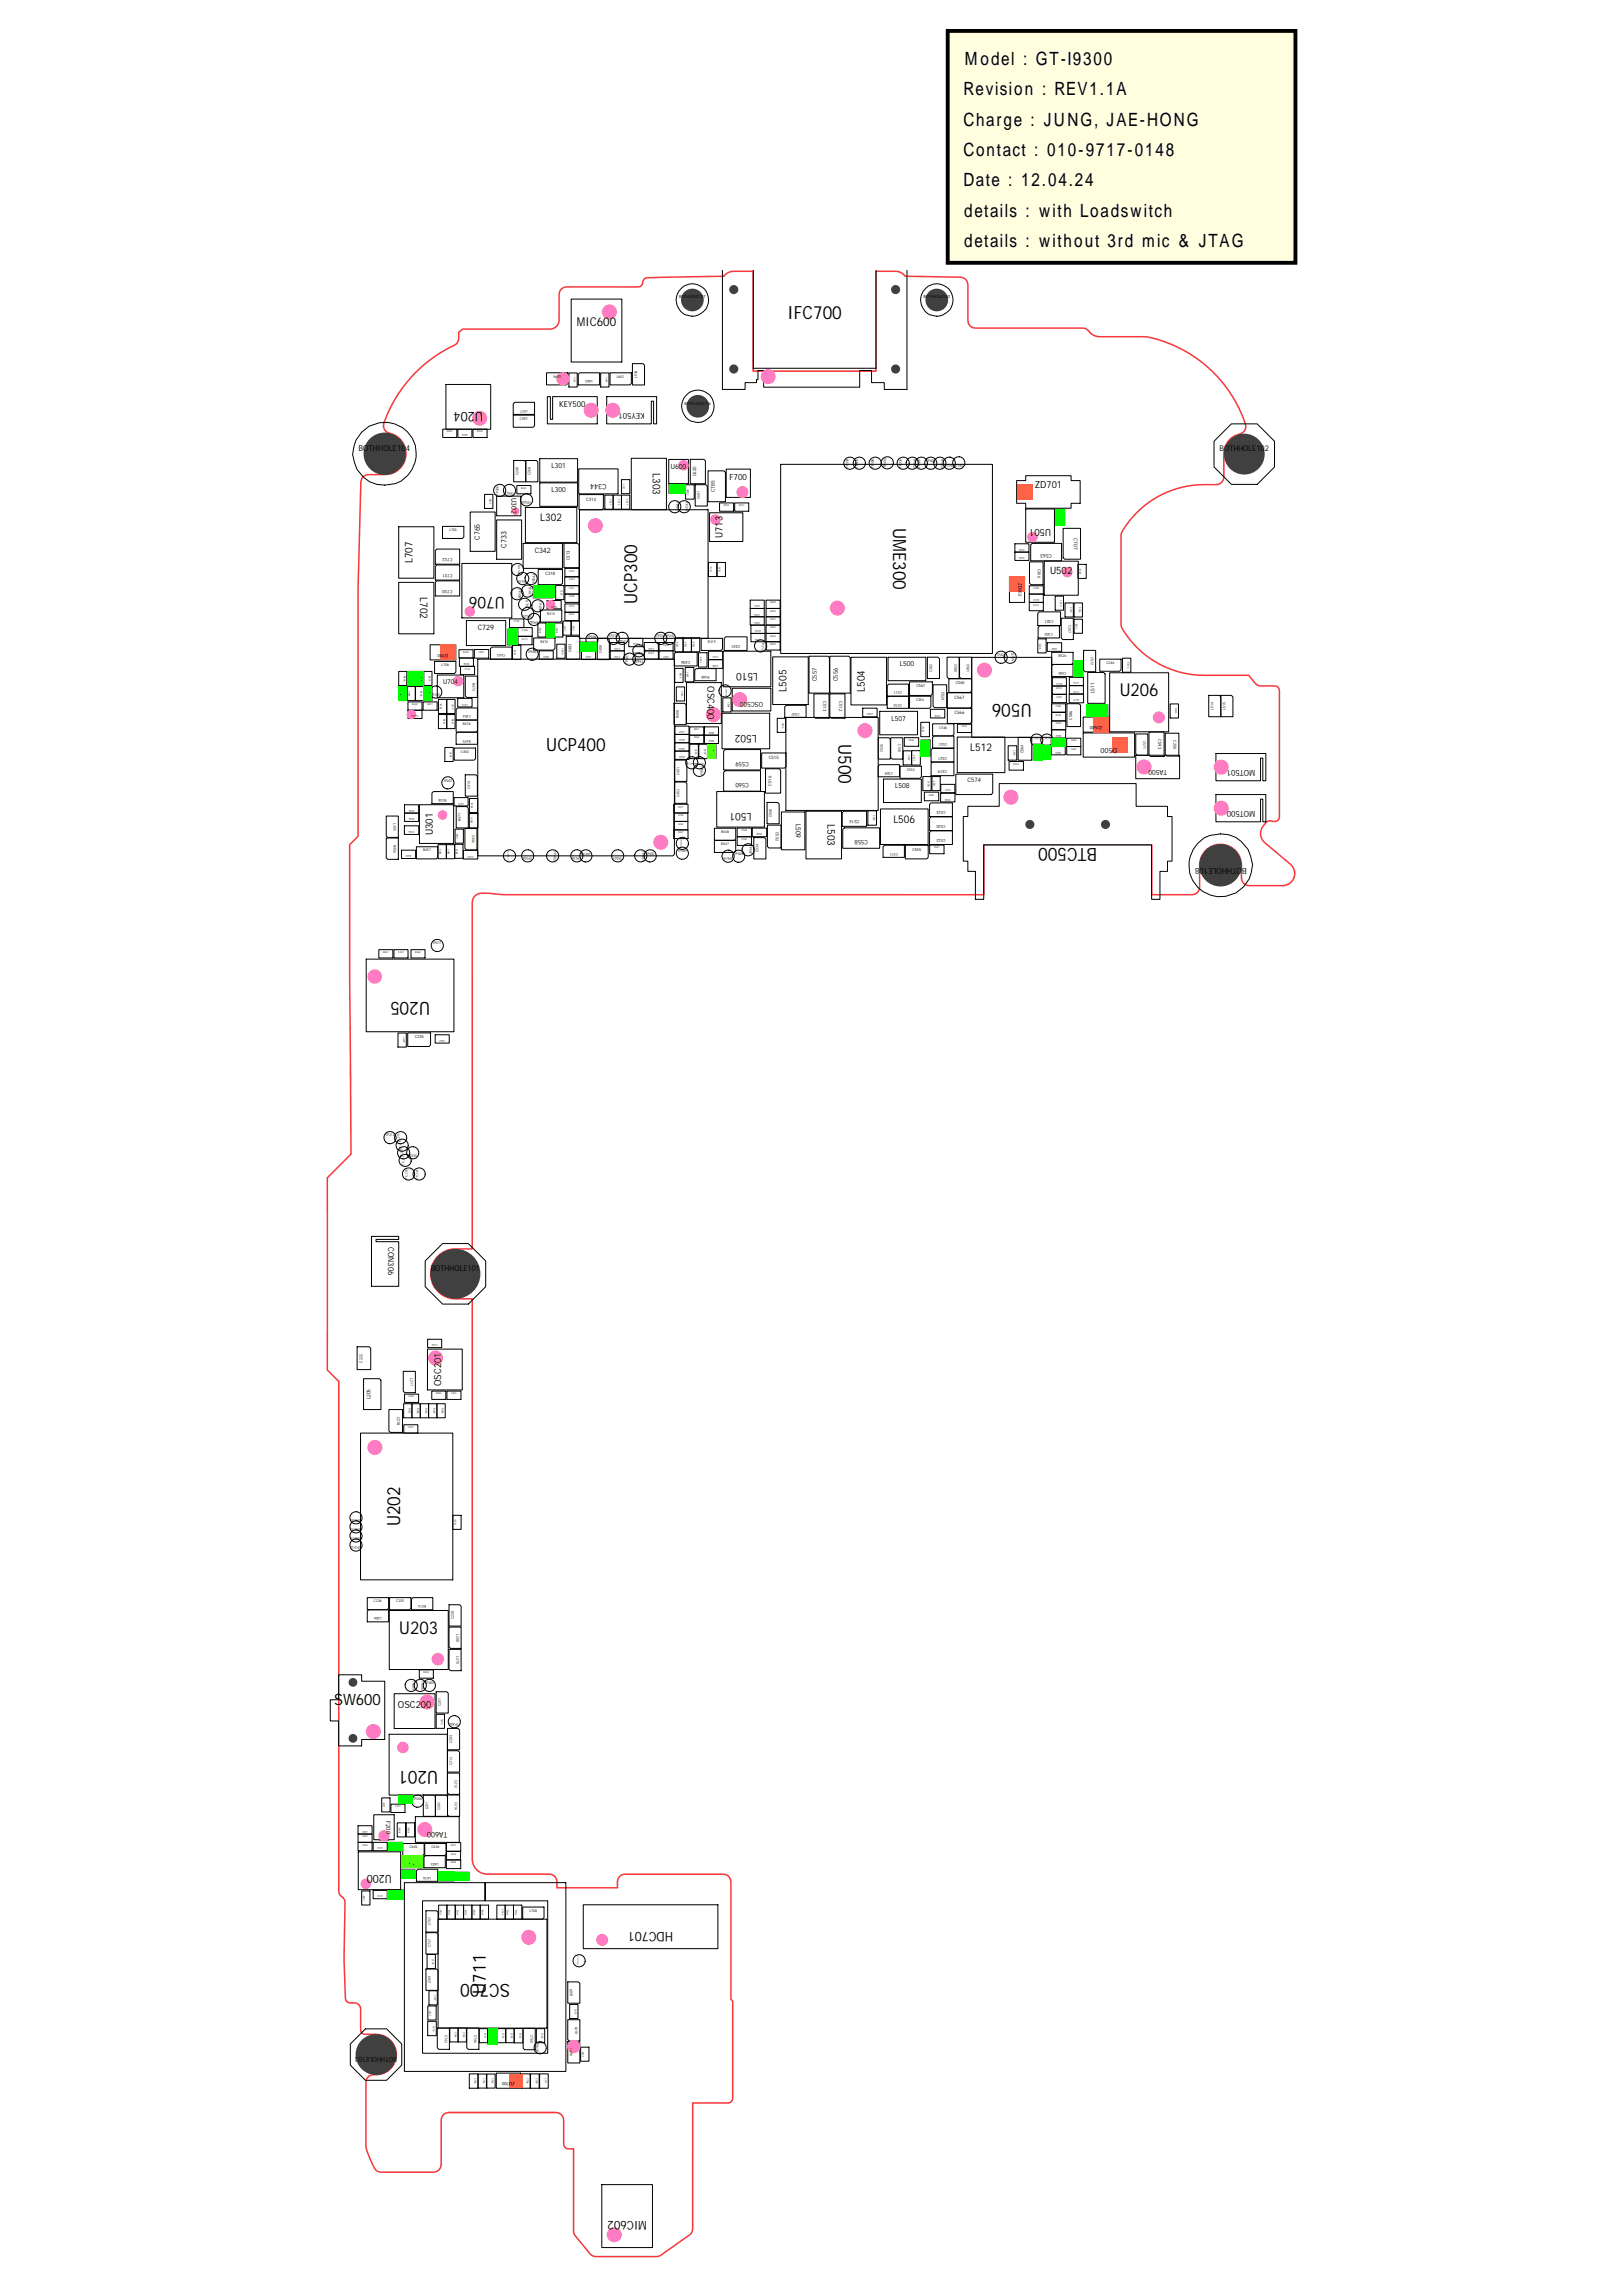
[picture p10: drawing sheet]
<svg xmlns="http://www.w3.org/2000/svg" width="210mm" height="297mm" viewBox="0 0 210 297" stroke-linecap="round" stroke-linejoin="round" font-family="sans-serif">
<defs><g id="words">
<g font-size="2.4">
<text x="124.6" y="8.4">Model : GT-I9300</text>
<text x="124.6" y="12.3">Revision : REV1.1A</text>
<text x="124.6" y="16.2">Charge : JUNG, JAE-HONG</text>
<text x="124.6" y="20.2">Contact : 010-9717-0148</text>
<text x="124.6" y="24.1">Date : 12.04.24</text>
<text x="124.6" y="28.1">details : with Loadswitch</text>
<text x="124.6" y="32">details : without 3rd mic &amp; JTAG</text>
</g>
<g font-size="2.3">
<text x="101.9" y="41.2">IFC700</text>
<text x="115.6" y="68.3" transform="rotate(90 115.6 68.3)">UME300</text>
<text x="82.5" y="78.1" transform="rotate(-90 82.5 78.1)">UCP300</text>
<text x="133.5" y="91.1" transform="rotate(-180 133.5 91.1)">U506</text>
<text x="144.9" y="90">U206</text>
<text x="70.7" y="97.1">UCP400</text>
<text x="108.5" y="96.2" transform="rotate(90 108.5 96.2)">U500</text>
<text x="142" y="109.7" transform="rotate(-180 142 109.7)">BTC500</text>
<text x="55.6" y="129.6" transform="rotate(-180 55.6 129.6)">U205</text>
<text x="51.8" y="197.5" transform="rotate(-90 51.8 197.5)">U202</text>
<text x="51.7" y="211.3">U203</text>
<text x="56.7" y="229.2" transform="rotate(-180 56.7 229.2)">U201</text>
<text x="62.9" y="257.9" transform="rotate(-90 62.9 257.9)">U711</text>
<text x="66" y="256.6" transform="rotate(-180 66 256.6)">SC700</text>
</g>
<text font-size="2.1" x="65.3" y="77.2" transform="rotate(-180 65.3 77.2)">U706</text>
<text font-size="2" x="43.2" y="220.5">SW600</text>
<g font-size="1.7">
<text x="62.5" y="53.3" transform="rotate(-180 62.5 53.3)">U204</text>
<text x="87.1" y="249.9" transform="rotate(-180 87.1 249.9)">HDC701</text>
</g>
<g font-size="1.6">
<text x="74.7" y="42.2">MIC600</text>
<text x="83.7" y="287.3" transform="rotate(-180 83.7 287.3)">MIC602</text>
</g>
<text font-size="1.5" x="50.7" y="242.6" transform="rotate(-180 50.7 242.6)">U200</text>
<g font-size="1.4">
<text x="84.5" y="61.2" transform="rotate(90 84.5 61.2)">L303</text>
<text x="69.9" y="67.4">L302</text>
<text x="53.4" y="72.9" transform="rotate(-90 53.4 72.9)">L707</text>
<text x="54.4" y="77.3" transform="rotate(90 54.4 77.3)">L702</text>
<text x="98.1" y="87.1" transform="rotate(-180 98.1 87.1)">L510</text>
<text x="101.8" y="89.5" transform="rotate(-90 101.8 89.5)">L505</text>
<text x="111.9" y="89.5" transform="rotate(-90 111.9 89.5)">L504</text>
<text x="97.9" y="95.1" transform="rotate(-180 97.9 95.1)">L502</text>
<text x="125.5" y="97.2">L512</text>
<text x="97.3" y="105.2" transform="rotate(-180 97.3 105.2)">L501</text>
<text x="107.1" y="106.6" transform="rotate(90 107.1 106.6)">L503</text>
<text x="115.6" y="106.5">L506</text>
</g>
<g font-size="1.3">
<text x="133.9" y="63.2">ZD701</text>
<text x="93.5" y="69.6" transform="rotate(-90 93.5 69.6)">U713</text>
<text x="136" y="68.5" transform="rotate(-180 136 68.5)">U501</text>
<text x="135.9" y="74.3">U502</text>
<text x="91.6" y="88.8" transform="rotate(90 91.6 88.8)">OSC400</text>
<text x="56" y="108.1" transform="rotate(-90 56 108.1)">U301</text>
<text x="57.1" y="179.3" transform="rotate(-90 57.1 179.3)">OSC201</text>
<text x="51.5" y="220.9">OSC200</text>
</g>
<g font-size="1.1">
<text x="72.4" y="52.7">KEY500</text>
<text x="83.4" y="53.5" transform="rotate(-180 83.4 53.5)">KEY501</text>
<text x="46.4" y="58.3">BOTHHOLE104</text>
<text x="94.4" y="62.1">F700</text>
<text x="162.4" y="99.6" transform="rotate(-180 162.4 99.6)">MOT501</text>
<text x="162.4" y="104.9" transform="rotate(-180 162.4 104.9)">MOT500</text>
<text x="161.3" y="112.3" transform="rotate(-180 161.3 112.3)">BOTHHOLE108</text>
<text x="50.2" y="161.4" transform="rotate(90 50.2 161.4)">CON306</text>
</g>
<g font-size="1">
<text x="157.8" y="58.4">BOTHHOLE102</text>
<text x="78.5" y="62.6" transform="rotate(-180 78.5 62.6)">C344</text>
<text x="62.1" y="69.8" transform="rotate(-90 62.1 69.8)">C765</text>
<text x="65.5" y="70.9" transform="rotate(-90 65.5 70.9)">C733</text>
<text x="69.2" y="71.6">C342</text>
<text x="61.9" y="81.5">C729</text>
<text x="55.7" y="164.4">BOTHHOLE101</text>
<text x="57.9" y="237.1" transform="rotate(-180 57.9 237.1)">TA600</text>
</g>
<g font-size=".9">
<text x="66.2" y="64.4" transform="rotate(90 66.2 64.4)">U302</text>
<text x="71.4" y="63.7">L300</text>
<text x="71.4" y="60.5">L301</text>
<text x="86.8" y="60.7">U600</text>
<text x="57.3" y="88.5">U704</text>
<text x="116.4" y="86.2">L500</text>
<text x="98.8" y="90.8" transform="rotate(-180 98.8 90.8)">OSC500</text>
<text x="115.4" y="93.2">L507</text>
<text x="115.8" y="102">L508</text>
<text x="144.6" y="96.7" transform="rotate(-180 144.6 96.7)">D500</text>
<text x="151" y="99.6" transform="rotate(-180 151 99.6)">TA500</text>
<text x="103" y="106.6" transform="rotate(90 103 106.6)">L509</text>
<text x="51.4" y="266.1" transform="rotate(-180 51.4 266.1)">BOTHHOLE103</text>
</g>
<g font-size=".8">
<text x="105.7" y="88.1" transform="rotate(-90 105.7 88.1)">C557</text>
<text x="108.4" y="88.1" transform="rotate(-90 108.4 88.1)">C556</text>
<text x="96.9" y="98.6" transform="rotate(-180 96.9 98.6)">C559</text>
<text x="96.9" y="101.3" transform="rotate(-180 96.9 101.3)">C560</text>
<text x="125.2" y="101.2">C574</text>
<text x="112.3" y="108.7" transform="rotate(-180 112.3 108.7)">C558</text>
<text x="50" y="235.6" transform="rotate(90 50 235.6)">F200</text>
</g>
<g font-size=".7">
<text x="92.5" y="63.6" transform="rotate(-90 92.5 63.6)">C785</text>
<text x="136.1" y="71.7" transform="rotate(-180 136.1 71.7)">C563</text>
<text x="139" y="69.6" transform="rotate(90 139 69.6)">C707</text>
<text x="141.6" y="89.7" transform="rotate(-90 141.6 89.7)">L511</text>
<text x="47.9" y="181.1" transform="rotate(-90 47.9 181.1)">L205</text>
</g>
<g font-size=".6">
<text x="87.9" y="38.6">BOTHHOLE107</text>
<text x="119.5" y="38.6">BOTHHOLE100</text>
<text x="88.6" y="52.4">BOTHHOLE106</text>
<text x="75.9" y="64.8">C314</text>
<text x="90.1" y="61.6" transform="rotate(-90 90.1 61.6)">C620</text>
<text x="58.5" y="76.3" transform="rotate(-180 58.5 76.3)">C730</text>
<text x="58.5" y="74.3" transform="rotate(-180 58.5 74.3)">C731</text>
<text x="58.5" y="72.2" transform="rotate(-180 58.5 72.2)">C732</text>
<text x="70.6" y="74.4">C318</text>
<text x="73.7" y="72.5" transform="rotate(-90 73.7 72.5)">C313</text>
<text x="131.8" y="75.4" transform="rotate(90 131.8 75.4)">ZD502</text>
<text x="58" y="84.6" transform="rotate(-180 58 84.6)">D700</text>
<text x="106.5" y="90.7" transform="rotate(90 106.5 90.7)">C513</text>
<text x="108.6" y="90.7" transform="rotate(90 108.6 90.7)">C512</text>
<text x="123.5" y="92.4">C566</text>
<text x="123.5" y="90.4">C567</text>
<text x="142.7" y="94" transform="rotate(-180 142.7 94)">ZD500</text>
<text x="149.9" y="95.6" transform="rotate(90 149.9 95.6)">C593</text>
<text x="99.5" y="98.2">C515</text>
<text x="99.8" y="101.7" transform="rotate(-90 99.8 101.7)">C516</text>
<text x="111.2" y="106.1" transform="rotate(-180 111.2 106.1)">C514</text>
<text x="66.6" y="269.4" transform="rotate(-180 66.6 269.4)">ZD700</text>
</g>
<g font-size=".5">
<text x="68.3" y="53" transform="rotate(-180 68.3 53)">L517</text>
<text x="71.6" y="48.8">V600</text>
<text x="76.7" y="49.2" transform="rotate(-180 76.7 49.2)">L602</text>
<text x="79.8" y="48.8">L601</text>
<text x="82.5" y="48.9" transform="rotate(-90 82.5 48.9)">L518</text>
<text x="67.3" y="54.3">C597</text>
<text x="118.2" y="59.3" transform="rotate(90 118.2 59.3)">TP302</text>
<text x="119.9" y="59.8">TP300</text>
<text x="121.8" y="59.3" transform="rotate(90 121.8 59.3)">TP303</text>
<text x="64.5" y="64" transform="rotate(-90 64.5 64)">TP326</text>
<text x="66.5" y="63.6" transform="rotate(-180 66.5 63.6)">TP321</text>
<text x="67.1" y="61.5" transform="rotate(-90 67.1 61.5)">C240</text>
<text x="68.7" y="61.5" transform="rotate(-90 68.7 61.5)">C268</text>
<text x="68.7" y="64.8" transform="rotate(-180 68.7 64.8)">TP320</text>
<text x="87.5" y="65" transform="rotate(90 87.5 65)">TP317</text>
<text x="88.7" y="65" transform="rotate(90 88.7 65)">TP314</text>
<text x="90.6" y="64.6" transform="rotate(-90 90.6 64.6)">C601</text>
<text x="109.8" y="60.5" transform="rotate(-90 109.8 60.5)">TP318</text>
<text x="111" y="60.5" transform="rotate(-90 111 60.5)">TP315</text>
<text x="113.1" y="60.5" transform="rotate(-90 113.1 60.5)">TP306</text>
<text x="114.7" y="60.5" transform="rotate(-90 114.7 60.5)">TP305</text>
<text x="116.7" y="60.5" transform="rotate(-90 116.7 60.5)">TP316</text>
<text x="119.1" y="60.5" transform="rotate(-90 119.1 60.5)">TP301</text>
<text x="124.7" y="60" transform="rotate(-180 124.7 60)">TP327TP322</text>
<text x="58.2" y="68.7">L703</text>
<text x="67.1" y="76.2" transform="rotate(90 67.1 76.2)">TP309</text>
<text x="68.1" y="77.7" transform="rotate(90 68.1 77.7)">U718</text>
<text x="68.2" y="75" transform="rotate(-180 68.2 75)">TP319</text>
<text x="68.5" y="75.9" transform="rotate(90 68.5 75.9)">TP307</text>
<text x="68.9" y="74.3" transform="rotate(90 68.9 74.3)">TP304</text>
<text x="69.8" y="77.8" transform="rotate(90 69.8 77.8)">TP308</text>
<text x="69.9" y="76.4">R300</text>
<text x="134.3" y="73.6" transform="rotate(90 134.3 73.6)">C306</text>
<text x="68.9" y="79.5" transform="rotate(-180 68.9 79.5)">TP325</text>
<text x="69.7" y="80.3" transform="rotate(-180 69.7 80.3)">TP502</text>
<text x="69.9" y="83.1">R474</text>
<text x="70.8" y="79.5">R315</text>
<text x="76" y="82.6">TP506</text>
<text x="78.8" y="82.4">TP313</text>
<text x="81.1" y="82.7" transform="rotate(-180 81.1 82.7)">TP324</text>
<text x="84.9" y="82.4">TP311TP310</text>
<text x="91.6" y="83.2">R319</text>
<text x="95.8" y="83.5" transform="rotate(-180 95.8 83.5)">C551</text>
<text x="98.6" y="83" transform="rotate(90 98.6 83)">TP312</text>
<text x="136.2" y="81.9" transform="rotate(-180 136.2 81.9)">C300</text>
<text x="136.3" y="80.2" transform="rotate(-180 136.3 80.2)">C301</text>
<text x="138.3" y="80.9" transform="rotate(90 138.3 80.9)">C357</text>
<text x="57" y="89.7" transform="rotate(-180 57 89.7)">TP710</text>
<text x="57.1" y="86.2">L706</text>
<text x="61.2" y="88.3" transform="rotate(90 61.2 88.3)">R473</text>
<text x="65.4" y="84.7" transform="rotate(-180 65.4 84.7)">C443</text>
<text x="68.3" y="84.5">TP505</text>
<text x="74" y="84.4" transform="rotate(-90 74 84.4)">C403</text>
<text x="77.9" y="84.5" transform="rotate(-90 77.9 84.5)">C408</text>
<text x="81.3" y="85.9" transform="rotate(-90 81.3 85.9)">TP501</text>
<text x="83.3" y="85.4" transform="rotate(-180 83.3 85.4)">TP400</text>
<text x="83.3" y="84.4" transform="rotate(-180 83.3 84.4)">TP402</text>
<text x="89.3" y="85.5" transform="rotate(-180 89.3 85.5)">C406</text>
<text x="91.8" y="87.5" transform="rotate(-180 91.8 87.5)">R468</text>
<text x="116.7" y="89.5" transform="rotate(-180 116.7 89.5)">C517</text>
<text x="118.6" y="88.9">C561</text>
<text x="120.6" y="86.9" transform="rotate(-90 120.6 86.9)">C302</text>
<text x="121.8" y="89.5" transform="rotate(90 121.8 89.5)">C524</text>
<text x="123.5" y="85.9" transform="rotate(90 123.5 85.9)">C580</text>
<text x="123.7" y="88.5">C565</text>
<text x="125.1" y="85.9" transform="rotate(90 125.1 85.9)">C581</text>
<text x="129" y="84.9">TP328</text>
<text x="130.9" y="84.5" transform="rotate(90 130.9 84.5)">U719</text>
<text x="137" y="85">R526</text>
<text x="138" y="86.9" transform="rotate(-180 138 86.9)">C585</text>
<text x="141.2" y="85" transform="rotate(90 141.2 85)">C572</text>
<text x="143.2" y="85.9">C246</text>
<text x="59.9" y="93.8">R476</text>
<text x="60.9" y="95.7" transform="rotate(-180 60.9 95.7)">R475</text>
<text x="60.9" y="92.5" transform="rotate(-180 60.9 92.5)">C454</text>
<text x="87.8" y="92.9" transform="rotate(-90 87.8 92.9)">R408</text>
<text x="103.4" y="92.2" transform="rotate(-180 103.4 92.2)">C507</text>
<text x="116.7" y="91" transform="rotate(-180 116.7 91)">C510</text>
<text x="118.6" y="90.7">C554</text>
<text x="121.6" y="94.3">C546</text>
<text x="138.8" y="93.1" transform="rotate(-90 138.8 93.1)">C586</text>
<text x="142.5" y="92.1" transform="rotate(-180 142.5 92.1)">C570</text>
<text x="147.9" y="95.8" transform="rotate(90 147.9 95.8)">C571</text>
<text x="151.9" y="95.8" transform="rotate(90 151.9 95.8)">C250</text>
<text x="157" y="91.8" transform="rotate(-90 157 91.8)">L514</text>
<text x="158.6" y="91.8" transform="rotate(-90 158.6 91.8)">L515</text>
<text x="57.4" y="101.1">TP207</text>
<text x="59.7" y="97.4">C450</text>
<text x="87.9" y="100.2" transform="rotate(-90 87.9 100.2)">C451</text>
<text x="90.7" y="99.1" transform="rotate(90 90.7 99.1)">TP504</text>
<text x="114.3" y="97.3" transform="rotate(-90 114.3 97.3)">C526</text>
<text x="115.5" y="99.9" transform="rotate(-180 115.5 99.9)">C509</text>
<text x="116.2" y="96.3" transform="rotate(90 116.2 96.3)">C541</text>
<text x="117.3" y="99.7">C553</text>
<text x="122.5" y="99.7" transform="rotate(-180 122.5 99.7)">C519</text>
<text x="122.5" y="97.9" transform="rotate(-180 122.5 97.9)">C521</text>
<text x="122.6" y="96.2" transform="rotate(-180 122.6 96.2)">C503</text>
<text x="132.4" y="97.4" transform="rotate(-90 132.4 97.4)">C564</text>
<text x="50.9" y="106.5" transform="rotate(90 50.9 106.5)">L305</text>
<text x="57.8" y="103.4" transform="rotate(-180 57.8 103.4)">R338</text>
<text x="59.6" y="106.2" transform="rotate(-90 59.6 106.2)">R471</text>
<text x="60.8" y="102.1" transform="rotate(-90 60.8 102.1)">C414</text>
<text x="87.9" y="103.1" transform="rotate(-90 87.9 103.1)">C453</text>
<text x="93.3" y="107.8">R448</text>
<text x="99.9" y="105.7" transform="rotate(-90 99.9 105.7)">C508</text>
<text x="100.4" y="107.7" transform="rotate(90 100.4 107.7)">C552</text>
<text x="122.3" y="106.8" transform="rotate(-180 122.3 106.8)">C520</text>
<text x="122.3" y="104.9" transform="rotate(-180 122.3 104.9)">C523</text>
<text x="50.9" y="109.3" transform="rotate(90 50.9 109.3)">R456</text>
<text x="54.8" y="110.2">R457</text>
<text x="61.1" y="108.1" transform="rotate(90 61.1 108.1)">C446</text>
<text x="68.9" y="110.9" transform="rotate(-180 68.9 110.9)">TP708</text>
<text x="71.7" y="110.1" transform="rotate(90 71.7 110.1)">TP202</text>
<text x="75.2" y="110.9" transform="rotate(-180 75.2 110.9)">TP518</text>
<text x="80.5" y="110.9" transform="rotate(-180 80.5 110.9)">TP201</text>
<text x="83.1" y="110.1" transform="rotate(90 83.1 110.1)">TP403</text>
<text x="83.6" y="110.6">TP401</text>
<text x="87.7" y="110.2">TP509</text>
<text x="93.3" y="109.3">R447</text>
<text x="94.8" y="110.9" transform="rotate(-180 94.8 110.9)">TP519</text>
<text x="95" y="110.6">TP508</text>
<text x="97" y="109.4" transform="rotate(90 97 109.4)">TP507</text>
<text x="98.2" y="110.3" transform="rotate(-90 98.2 110.3)">C534</text>
<text x="116.2" y="110.3" transform="rotate(-180 116.2 110.3)">C511</text>
<text x="118.1" y="110">C555</text>
<text x="122.3" y="108.6" transform="rotate(-180 122.3 108.6)">C522</text>
<text x="56" y="122.2">TP211</text>
<text x="53.7" y="134.3">C238</text>
<text x="49.9" y="147">TP212</text>
<text x="54" y="149.3" transform="rotate(-180 54 149.3)">TP709</text>
<text x="46.9" y="176.3" transform="rotate(-90 46.9 176.3)">C222</text>
<text x="53.1" y="178.3" transform="rotate(90 53.1 178.3)">L211</text>
<text x="51.4" y="183.3" transform="rotate(90 51.4 183.3)">C218</text>
<text x="46.7" y="197.7" transform="rotate(-180 46.7 197.7)">TP215</text>
<text x="46.7" y="196.5" transform="rotate(-180 46.7 196.5)">TP216</text>
<text x="46.7" y="198.9" transform="rotate(-180 46.7 198.9)">TP213</text>
<text x="46.7" y="200.1" transform="rotate(-180 46.7 200.1)">TP214</text>
<text x="48.4" y="207.3">C236</text>
<text x="49.4" y="209.2" transform="rotate(-180 49.4 209.2)">L206</text>
<text x="51.3" y="207.3">C235</text>
<text x="55.1" y="207.6" transform="rotate(-180 55.1 207.6)">R214</text>
<text x="58.7" y="209.5" transform="rotate(-90 58.7 209.5)">C228</text>
<text x="59.1" y="211.4" transform="rotate(90 59.1 211.4)">L208</text>
<text x="59.1" y="214.3" transform="rotate(90 59.1 214.3)">L270</text>
<text x="53.4" y="217.5" transform="rotate(90 53.4 217.5)">TP203</text>
<text x="54.6" y="217.5" transform="rotate(90 54.6 217.5)">TP206</text>
<text x="55" y="217.9">TP205</text>
<text x="57.1" y="220.8" transform="rotate(-90 57.1 220.8)">C201</text>
<text x="58.5" y="225.5" transform="rotate(-90 58.5 225.5)">C204</text>
<text x="59.4" y="222.9" transform="rotate(-180 59.4 222.9)">TP200</text>
<text x="53.5" y="232.9">TP204</text>
<text x="58.5" y="228.4" transform="rotate(-90 58.5 228.4)">C213</text>
<text x="58.9" y="230.3" transform="rotate(90 58.9 230.3)">C212</text>
<text x="58.9" y="233.1" transform="rotate(90 58.9 233.1)">C216</text>
<text x="53" y="239.1">C640</text>
<text x="55.4" y="234.1" transform="rotate(-90 55.4 234.1)">L201</text>
<text x="55.8" y="239.1">C636</text>
<text x="57" y="234.1" transform="rotate(-90 57 234.1)">C202</text>
<text x="53.9" y="241" transform="rotate(-180 53.9 241)">C642</text>
<text x="55.8" y="242.8" transform="rotate(-180 55.8 242.8)">L616</text>
<text x="56.7" y="241" transform="rotate(-180 56.7 241)">L603</text>
<text x="55.7" y="251.9" transform="rotate(-90 55.7 251.9)">C737</text>
<text x="55.7" y="249.1" transform="rotate(-90 55.7 249.1)">C757</text>
<text x="68.5" y="247.3">L700</text>
<text x="55.7" y="256.6" transform="rotate(-90 55.7 256.6)">L709</text>
<text x="57.5" y="263.2" transform="rotate(90 57.5 263.2)">C743</text>
<text x="61.4" y="263.2" transform="rotate(90 61.4 263.2)">C746</text>
<text x="68.7" y="263.3" transform="rotate(90 68.7 263.3)">C760</text>
<text x="74.1" y="258.3" transform="rotate(-90 74.1 258.3)">L609</text>
<text x="74.4" y="262.2" transform="rotate(90 74.4 262.2)">L610</text>
<text x="69.7" y="265.5" transform="rotate(-90 69.7 265.5)">TP706</text>
<text x="74.1" y="266" transform="rotate(-90 74.1 266)">V601</text>
</g>
<g font-size=".4">
<text x="88" y="63.4" transform="rotate(-180 88 63.4)">R318</text>
<text x="137.1" y="67.3" transform="rotate(-90 137.1 67.3)">R507</text>
<text x="66.5" y="82" transform="rotate(90 66.5 82)">R743</text>
<text x="75.7" y="83.5">R438</text>
<text x="139.4" y="86.9" transform="rotate(-90 139.4 86.9)">R532</text>
<text x="119.6" y="97.2" transform="rotate(-90 119.6 97.2)">R500</text>
<text x="134.4" y="96.9" transform="rotate(90 134.4 96.9)">R516</text>
<text x="75.2" y="110.6">FM_RST</text>
<text x="51.7" y="147.8" transform="rotate(-90 51.7 147.8)">TP_215</text>
<text x="51.9" y="148.7" transform="rotate(-90 51.9 148.7)">TP_214</text>
<text x="52.1" y="149.7" transform="rotate(-90 52.1 149.7)">TP_213</text>
<text x="52.3" y="150.7" transform="rotate(-90 52.3 150.7)">TP_212</text>
<text x="52.7" y="152.5" transform="rotate(-90 52.7 152.5)">TP_202</text>
<text x="54.1" y="152.5" transform="rotate(-90 54.1 152.5)">TP_201</text>
<text x="51.6" y="245.2" transform="rotate(-180 51.6 245.2)">R201</text>
<text x="58.1" y="242.9" transform="rotate(-180 58.1 242.9)">R455</text>
<text x="63.6" y="263.8" transform="rotate(-90 63.6 263.8)">R735</text>
</g>
<g font-size=".3">
<text x="74.3" y="48.8" transform="rotate(90 74.3 48.8)">C613</text>
<text x="78.4" y="48.8" transform="rotate(90 78.4 48.8)">C614</text>
<text x="57.9" y="55.9">R435</text>
<text x="60.5" y="56.2" transform="rotate(-180 60.5 56.2)">R434</text>
<text x="61.8" y="55.9">R534</text>
<text x="63.4" y="64.5" transform="rotate(90 63.4 64.5)">R337</text>
<text x="67.4" y="63.2">R342</text>
<text x="78.9" y="64.6" transform="rotate(90 78.9 64.6)">C321</text>
<text x="80" y="64.6" transform="rotate(90 80 64.6)">C323</text>
<text x="80.8" y="63.3" transform="rotate(-90 80.8 63.3)">C317</text>
<text x="81.1" y="64.6" transform="rotate(90 81.1 64.6)">C341</text>
<text x="89.2" y="64" transform="rotate(-90 89.2 64)">C600</text>
<text x="93.7" y="65.5">R742</text>
<text x="95.6" y="65.5">R741</text>
<text x="132.6" y="71" transform="rotate(-180 132.6 71)">C303</text>
<text x="67.1" y="73.1" transform="rotate(90 67.1 73.1)">RESET300</text>
<text x="72.6" y="76.3" transform="rotate(90 72.6 76.3)">C324</text>
<text x="73.6" y="75.1">C329</text>
<text x="73.7" y="74">C330</text>
<text x="73.7" y="76.2">C331</text>
<text x="73.7" y="77.3">C348</text>
<text x="92.1" y="74" transform="rotate(-90 92.1 74)">C310</text>
<text x="93.2" y="74" transform="rotate(-90 93.2 74)">C347</text>
<text x="132.6" y="72.1" transform="rotate(-180 132.6 72.1)">C304</text>
<text x="133.8" y="76.2">C309</text>
<text x="134.5" y="77.5" transform="rotate(-180 134.5 77.5)">R312</text>
<text x="137.2" y="77.7" transform="rotate(90 137.2 77.7)">C320</text>
<text x="139.9" y="74.3" transform="rotate(-90 139.9 74.3)">R533</text>
<text x="66.5" y="80.5">C734</text>
<text x="67.6" y="81.6">C766</text>
<text x="67.6" y="82.8">R717</text>
<text x="70" y="81.9" transform="rotate(-90 70 81.9)">R332</text>
<text x="71.3" y="81.2" transform="rotate(90 71.3 81.2)">R334</text>
<text x="72.2" y="78.3" transform="rotate(-180 72.2 78.3)">TH300</text>
<text x="72.2" y="81.9" transform="rotate(-90 72.2 81.9)">R331</text>
<text x="72.7" y="83.9" transform="rotate(90 72.7 83.9)">C400</text>
<text x="73.3" y="81.6" transform="rotate(-90 73.3 81.6)">C311</text>
<text x="73.7" y="78.6">C315</text>
<text x="73.7" y="79.6">R333</text>
<text x="74.3" y="81.6" transform="rotate(-90 74.3 81.6)">C312</text>
<text x="80.2" y="83.8" transform="rotate(-180 80.2 83.8)">C335</text>
<text x="82.6" y="83.2" transform="rotate(-180 82.6 83.2)">R104</text>
<text x="84.6" y="83.8" transform="rotate(-180 84.6 83.8)">C322</text>
<text x="85.8" y="83.5">C333</text>
<text x="87.7" y="83.8" transform="rotate(-90 87.7 83.8)">C332</text>
<text x="88.8" y="83.8" transform="rotate(-90 88.8 83.8)">C325</text>
<text x="89.9" y="83.8" transform="rotate(-90 89.9 83.8)">C328</text>
<text x="98.3" y="78.3" transform="rotate(-180 98.3 78.3)">C307</text>
<text x="98.3" y="79.4" transform="rotate(-180 98.3 79.4)">C308</text>
<text x="98.3" y="80.5" transform="rotate(-180 98.3 80.5)">C504</text>
<text x="98.4" y="82.6" transform="rotate(-180 98.4 82.6)">R304</text>
<text x="98.4" y="81.5" transform="rotate(-180 98.4 81.5)">R309</text>
<text x="99.7" y="83.4">R305</text>
<text x="99.7" y="82.4">R306</text>
<text x="99.7" y="80.2">R307</text>
<text x="99.7" y="78.1">R308</text>
<text x="99.7" y="81.3">R302</text>
<text x="99.7" y="79.1">R303</text>
<text x="133.8" y="78.4">R313</text>
<text x="134.7" y="83.9" transform="rotate(-90 134.7 83.9)">R515</text>
<text x="136.8" y="83.8" transform="rotate(-180 136.8 83.8)">C583</text>
<text x="138.5" y="78.6" transform="rotate(90 138.5 78.6)">C319</text>
<text x="139.4" y="81.4" transform="rotate(-90 139.4 81.4)">C305</text>
<text x="139.7" y="78.6" transform="rotate(90 139.7 78.6)">C326</text>
<text x="52.3" y="87.4" transform="rotate(90 52.3 87.4)">R406</text>
<text x="53.3" y="87.4" transform="rotate(90 53.3 87.4)">R405</text>
<text x="54.4" y="87.4" transform="rotate(90 54.4 87.4)">R404</text>
<text x="54.4" y="89.4" transform="rotate(90 54.4 89.4)">R400</text>
<text x="55.5" y="89.4" transform="rotate(90 55.5 89.4)">R401</text>
<text x="55.5" y="87.4" transform="rotate(90 55.5 87.4)">R407</text>
<text x="60" y="84.5">R428</text>
<text x="60.2" y="86.6">C718</text>
<text x="60.7" y="85.8" transform="rotate(-180 60.7 85.8)">R708</text>
<text x="62" y="84.5">C407</text>
<text x="66.7" y="84.7" transform="rotate(-90 66.7 84.7)">C444</text>
<text x="71" y="84.9" transform="rotate(-180 71 84.9)">R450</text>
<text x="76.5" y="84.9" transform="rotate(-180 76.5 84.9)">C409</text>
<text x="80.2" y="84.9" transform="rotate(-180 80.2 84.9)">C334</text>
<text x="83.9" y="84.6">R301</text>
<text x="86.5" y="84.9" transform="rotate(-180 86.5 84.9)">C327</text>
<text x="88" y="87" transform="rotate(90 88 87)">R314</text>
<text x="88.2" y="89.4" transform="rotate(90 88.2 89.4)">C426</text>
<text x="89.1" y="87.6" transform="rotate(-90 89.1 87.6)">C447</text>
<text x="90.8" y="85.7" transform="rotate(-90 90.8 85.7)">C404</text>
<text x="93" y="84.9" transform="rotate(-180 93 84.9)">C316</text>
<text x="93" y="86" transform="rotate(-180 93 86)">C448</text>
<text x="136.7" y="89.2">R513</text>
<text x="137.4" y="88.3" transform="rotate(-180 137.4 88.3)">R512</text>
<text x="139.6" y="88.3" transform="rotate(-180 139.6 88.3)">C576</text>
<text x="139.6" y="89.4" transform="rotate(-180 139.6 89.4)">C579</text>
<text x="145.9" y="85.7" transform="rotate(90 145.9 85.7)">R432</text>
<text x="52" y="90.1" transform="rotate(-90 52 90.1)">R403</text>
<text x="53.1" y="90.1" transform="rotate(-90 53.1 90.1)">R402</text>
<text x="53.4" y="91.2">R420</text>
<text x="54.1" y="92.5" transform="rotate(-180 54.1 92.5)">TH400</text>
<text x="55.3" y="91.2">R417</text>
<text x="57.2" y="91.7" transform="rotate(-90 57.2 91.7)">R709</text>
<text x="57.4" y="93" transform="rotate(90 57.4 93)">R442</text>
<text x="58.5" y="91" transform="rotate(90 58.5 91)">C719</text>
<text x="58.5" y="93" transform="rotate(90 58.5 93)">R441</text>
<text x="60.5" y="91" transform="rotate(-180 60.5 91)">C413</text>
<text x="88.6" y="95.7" transform="rotate(-180 88.6 95.7)">R470</text>
<text x="88.6" y="94.6" transform="rotate(-180 88.6 94.6)">C427</text>
<text x="89.8" y="95.5">R465</text>
<text x="89.8" y="94.5">R501</text>
<text x="92.4" y="95.8" transform="rotate(-180 92.4 95.8)">R504</text>
<text x="92.4" y="94.7" transform="rotate(-180 92.4 94.7)">R505</text>
<text x="94.2" y="90.8" transform="rotate(90 94.2 90.8)">C505</text>
<text x="101.2" y="93.5" transform="rotate(90 101.2 93.5)">C506</text>
<text x="112.9" y="92.3" transform="rotate(-180 112.9 92.3)">C550</text>
<text x="117.6" y="95.9">C532</text>
<text x="119.6" y="94.7" transform="rotate(-90 119.6 94.7)">C530</text>
<text x="121.7" y="92.4" transform="rotate(-180 121.7 92.4)">C518</text>
<text x="124.5" y="94.1">C573</text>
<text x="133.5" y="95.6">TP_AP_D</text>
<text x="134.8" y="95.6">TP_AP_D+</text>
<text x="136.6" y="95.9">R519</text>
<text x="136.6" y="93.7">C595</text>
<text x="136.6" y="91.5">C582</text>
<text x="136.6" y="92.6">R518</text>
<text x="136.7" y="90.2">C587</text>
<text x="137.3" y="95.1" transform="rotate(-180 137.3 95.1)">R502</text>
<text x="138.6" y="95.9">C568</text>
<text x="139.7" y="90.5" transform="rotate(-180 139.7 90.5)">C577</text>
<text x="152.1" y="91.6" transform="rotate(90 152.1 91.6)">R433</text>
<text x="58.2" y="97.3" transform="rotate(90 58.2 97.3)">C405</text>
<text x="88.6" y="97.8" transform="rotate(-180 88.6 97.8)">R449</text>
<text x="88.6" y="96.7" transform="rotate(-180 88.6 96.7)">R469</text>
<text x="89.9" y="96.9" transform="rotate(90 89.9 96.9)">C425</text>
<text x="91.1" y="96.9" transform="rotate(90 91.1 96.9)">C539</text>
<text x="92.2" y="96.9" transform="rotate(90 92.2 96.9)">R483</text>
<text x="117.5" y="97.7" transform="rotate(90 117.5 97.7)">C501</text>
<text x="118.4" y="98.4" transform="rotate(-90 118.4 98.4)">C549</text>
<text x="120.1" y="101" transform="rotate(90 120.1 101)">C500</text>
<text x="121" y="101.7" transform="rotate(-90 121 101.7)">C529</text>
<text x="131.1" y="97" transform="rotate(90 131.1 97)">C575</text>
<text x="131.1" y="99">C594</text>
<text x="135.3" y="97.7" transform="rotate(-90 135.3 97.7)">R517</text>
<text x="137.3" y="97.2" transform="rotate(-180 137.3 97.2)">R503</text>
<text x="138.6" y="97">C569</text>
<text x="53.6" y="104.8" transform="rotate(-180 53.6 104.8)">R335</text>
<text x="53.6" y="105.8" transform="rotate(-180 53.6 105.8)">R336</text>
<text x="53.6" y="107.5" transform="rotate(-180 53.6 107.5)">C356</text>
<text x="60" y="103.8" transform="rotate(-180 60 103.8)">C415</text>
<text x="61.2" y="106.5" transform="rotate(-90 61.2 106.5)">C420</text>
<text x="61.2" y="104.6" transform="rotate(-90 61.2 104.6)">R464</text>
<text x="87.7" y="104.5">C417</text>
<text x="87.7" y="107.8">C421</text>
<text x="87.8" y="105.6">C418</text>
<text x="87.8" y="106.7">C422</text>
<text x="96" y="107.6">C544</text>
<text x="98.6" y="107.8" transform="rotate(-180 98.6 107.8)">C538</text>
<text x="113" y="105.5" transform="rotate(90 113 105.5)">C533</text>
<text x="120.2" y="102.9">C525</text>
<text x="123" y="102.1" transform="rotate(-180 123 102.1)">C537</text>
<text x="123" y="103.3" transform="rotate(-180 123 103.3)">C528</text>
<text x="53.2" y="110.6" transform="rotate(-180 53.2 110.6)">R429</text>
<text x="57.1" y="110.5" transform="rotate(-90 57.1 110.5)">R452</text>
<text x="58.2" y="110.5" transform="rotate(-90 58.2 110.5)">R427</text>
<text x="59.3" y="110.5" transform="rotate(-90 59.3 110.5)">R451</text>
<text x="59.3" y="108.5" transform="rotate(-90 59.3 108.5)">C445</text>
<text x="61.3" y="110.7" transform="rotate(-180 61.3 110.7)">C419</text>
<text x="96" y="108.7">C535</text>
<text x="120.9" y="109.8">C531</text>
<text x="49.6" y="123.3">R461</text>
<text x="51.5" y="123.3">C237</text>
<text x="53.7" y="123.3">R460</text>
<text x="52.2" y="134.2" transform="rotate(90 52.2 134.2)">C239</text>
<text x="57.6" y="134.5" transform="rotate(-180 57.6 134.5)">C244</text>
<text x="56.6" y="173.9" transform="rotate(-180 56.6 173.9)">C205</text>
<text x="52.8" y="184.7">C270</text>
<text x="52.9" y="182.2" transform="rotate(90 52.9 182.2)">R207</text>
<text x="52.9" y="180.8">C269</text>
<text x="54" y="182.2" transform="rotate(90 54 182.2)">R208</text>
<text x="55" y="182.2" transform="rotate(90 55 182.2)">R206</text>
<text x="56.1" y="182.2" transform="rotate(90 56.1 182.2)">R209</text>
<text x="56.4" y="180.4">R200</text>
<text x="57.2" y="182.2" transform="rotate(90 57.2 182.2)">R205</text>
<text x="58.4" y="180.4">C203</text>
<text x="59" y="197.3" transform="rotate(-90 59 197.3)">C220</text>
<text x="54.8" y="216.5">R202</text>
<text x="57.1" y="222.3" transform="rotate(90 57.1 222.3)">C200</text>
<text x="49.8" y="233.8" transform="rotate(-90 49.8 233.8)">L203</text>
<text x="51.1" y="233.8">C211</text>
<text x="52.1" y="232.7">L204</text>
<text x="46.9" y="238.8">C206</text>
<text x="46.9" y="237.7">C207</text>
<text x="47.6" y="236.9" transform="rotate(-180 47.6 236.9)">L200</text>
<text x="49.6" y="239" transform="rotate(-180 49.6 239)">C210</text>
<text x="50.8" y="238.8">L202</text>
<text x="51.8" y="237.1" transform="rotate(-90 51.8 237.1)">R618</text>
<text x="53" y="237.1" transform="rotate(-90 53 237.1)">R620</text>
<text x="58.3" y="238.8">C631</text>
<text x="58.3" y="239.9">C632</text>
<text x="47.2" y="245.9" transform="rotate(-90 47.2 245.9)">C209</text>
<text x="49.6" y="245.2" transform="rotate(-180 49.6 245.2)">C219</text>
<text x="53.2" y="242.6" transform="rotate(-180 53.2 242.6)">R631</text>
<text x="58.3" y="241.1">C644</text>
<text x="59.5" y="242.6">C452</text>
<text x="57.2" y="247.7" transform="rotate(-90 57.2 247.7)">C749</text>
<text x="58.3" y="247.7" transform="rotate(-90 58.3 247.7)">R734</text>
<text x="59.3" y="247.7" transform="rotate(-90 59.3 247.7)">R733</text>
<text x="60.4" y="247.7" transform="rotate(-90 60.4 247.7)">R739</text>
<text x="61.5" y="247.7" transform="rotate(-90 61.5 247.7)">R740</text>
<text x="62.6" y="247.7" transform="rotate(-90 62.6 247.7)">R738</text>
<text x="65" y="247" transform="rotate(90 65 247)">C745</text>
<text x="65.8" y="247.7" transform="rotate(-90 65.8 247.7)">R463</text>
<text x="66.9" y="247.7" transform="rotate(-90 66.9 247.7)">R462</text>
<text x="55.9" y="253.4" transform="rotate(90 55.9 253.4)">C738</text>
<text x="55.8" y="260.8" transform="rotate(-90 55.8 260.8)">C747</text>
<text x="56" y="262.1" transform="rotate(90 56 262.1)">C710</text>
<text x="56.2" y="258.1" transform="rotate(90 56.2 258.1)">C739</text>
<text x="58.9" y="262.9" transform="rotate(90 58.9 262.9)">C744</text>
<text x="59.9" y="262.9" transform="rotate(90 59.9 262.9)">C742</text>
<text x="62.7" y="263" transform="rotate(90 62.7 263)">C741</text>
<text x="65" y="263" transform="rotate(90 65 263)">C756</text>
<text x="66.1" y="263" transform="rotate(90 66.1 263)">C759</text>
<text x="67.2" y="263" transform="rotate(90 67.2 263)">C761</text>
<text x="70.1" y="263" transform="rotate(90 70.1 263)">C748</text>
<text x="74.4" y="259.9" transform="rotate(90 74.4 259.9)">C635</text>
<text x="61.4" y="268.9" transform="rotate(90 61.4 268.9)">C758</text>
<text x="62.5" y="268.9" transform="rotate(90 62.5 268.9)">C755</text>
<text x="63.7" y="268.9" transform="rotate(90 63.7 268.9)">C762</text>
<text x="68.2" y="268.9" transform="rotate(90 68.2 268.9)">C706</text>
<text x="69.3" y="268.9" transform="rotate(90 69.3 268.9)">C709</text>
<text x="70.5" y="268.9" transform="rotate(90 70.5 268.9)">C711</text>
<text x="75.6" y="266.1" transform="rotate(-90 75.6 266.1)">C634</text>
</g>
<g font-size=".2">
<text x="93.9" y="88.7" transform="rotate(90 93.9 88.7)">TP_eMMC_EN</text>
<text x="90.1" y="98.8" transform="rotate(-180 90.1 98.8)">AP_PMIC_EN</text>
<text x="91.1" y="98.8" transform="rotate(-180 91.1 98.8)">AP_PS_HOLD</text>
<text x="65.9" y="111.3" transform="rotate(-90 65.9 111.3)">TP_TORCH_EN</text>
<text x="88.2" y="109.8" transform="rotate(-90 88.2 109.8)">VIBTONE_PWM</text>
<text x="74.9" y="254.3" transform="rotate(-90 74.9 254.3)">TP_SPI_SCLK</text>
</g>
</g></defs>
<path d="M53.8 48.2a18.7 18.7 0 0 1 5.2-3.7 1.54 1.54 0 0 0 .4-1.5l.5-.4h11.3a1.17 1.17 0 0 0 1.2-1.2v-3.6a.98 .98 0 0 1 .9-.7h9.5a.78 .78 0 0 0 .4-.8 .79 .79 0 0 1 1-.4l9.5-.2 .1-.1a1.57 1.57 0 0 1 1.1-.5h2.6v12.9h15.9v-12.9h2.8a1.56 1.56 0 0 1 1 .6l7.1 .2h.4l.3 .3 .2 .3 .1 .3v4.7a.98 .98 0 0 0 .9 1l13.9-.1 .7 .3 .6 .6 .7 .2 6.2 .1a17 17 0 0 1 12.9 11.3 .98 .98 0 0 1-.7 1.2 2.62 2.62 0 0 0-2.1 2.6v3l-.1 .4-.2 .3-.3 .2-2 .1a12.2 12.2 0 0 0-10.7 6.3v11.8a7.3 7.3 0 0 0 2.2 3.2 12.3 12.3 0 0 0 8.5 3.4h5.8l.8 1 .4 .3h.4h1.8l.4 .2 .1 .2 .1 16.6a.83 .83 0 0 1-1.2 .5l-.4 .1a1.78 1.78 0 0 0-.5 2.5l3.5 3a1.57 1.57 0 0 1 .5 1.7 1.57 1.57 0 0 1-1.5 1.1h-4.4a.98 .98 0 0 1-.9-1l-.1-2.2a2.71 2.71 0 0 0-2.9-2.2 2.71 2.71 0 0 0-2.5 2.7v3.2a.98 .98 0 0 1-.9 .6h-5.3v-6.4h-21.7v6.5l-62.6-.1a8.4 8.4 0 0 0-2.9-.1l-.3 .3-.3 .4-.1 .4v44.9h-2.3a3.2 3.2 0 0 0-3.1 3.3 3.2 3.2 0 0 0 3.3 3.1h2.1v72.5a1.96 1.96 0 0 0 2 2h8.3a.98 .98 0 0 1 .7 .9v.8h7.8a1.36 1.36 0 0 1 .7-1.7h13a.98 .98 0 0 1 1 .9v15.3l.2 .2v12.6l-.2 .4-.4 .2h-4.6v16.3v.2l-.3 .5-3.9 2.7-.4 .1h-7.9l-.6-.2-2.1-2.4-.2-.5v-10.8h-.9l-.3-.4-.1-3.3a.98 .98 0 0 0-.9-1h-13.9l-.4 .1-.3 .2-.2 .3-.1 .4v5.7l-.1 .4-.2 .3-.3 .2-.4 .1h-6.8a1.19 1.19 0 0 1-1.1-.9l-.8-2.2v-8.5a1.04 1.04 0 0 1 1.3-1 2.61 2.61 0 0 0 2.6-2.6 2.61 2.61 0 0 0-2.6-2.6h-1.4l-.3-.1-.3-.3v-2.9a.78 .78 0 0 0-.8-.8h-.8l-.3-.3a110.3 110.3 0 0 1-.2-12.9l-.2-.4-.5-.4-.1-.5v-65.9l-1.4-1.5v-24.8l3-3.1-.2-22.6v-17.4l1.1-1.1v-31.9l.4-13.9 .1-.4 .2-.3 .3-.2 2.5-.1a2.71 2.71 0 0 0 2.7-2.4 2.71 2.71 0 0 0-2.1-3 1.04 1.04 0 0 1-.6-1.6 17.6 17.6 0 0 1 4-6.2z" fill="none" stroke="#f83939" stroke-width=".2"/>
<circle cx="48.7" cy="265.8" r="3.6" fill="none" stroke="#000" stroke-width=".13"/>
<circle cx="48.7" cy="265.8" r="2.64" fill="#404040"/>
<circle cx="121.2" cy="38.8" r="2.09" fill="none" stroke="#000" stroke-width=".13"/>
<circle cx="121.2" cy="38.8" r="1.47" fill="#404040"/>
<circle cx="90.3" cy="52.6" r="2.09" fill="none" stroke="#000" stroke-width=".13"/>
<circle cx="90.3" cy="52.6" r="1.47" fill="#404040"/>
<circle cx="89.6" cy="38.8" r="2.09" fill="none" stroke="#000" stroke-width=".13"/>
<circle cx="89.6" cy="38.8" r="1.47" fill="#404040"/>
<circle cx="161" cy="58.8" r="4.3" fill="none" stroke="#000" stroke-width=".13"/>
<circle cx="161" cy="58.8" r="2.64" fill="#404040"/>
<path d="M46.8 55.9a4.1 4.1 0 0 1 6.6 1 4.1 4.1 0 0 1-3.2 5.9 4.1 4.1 0 0 1-4.4-5.1l.3-.8z" fill="none" stroke="#000" stroke-width=".13"/>
<circle cx="49.8" cy="58.7" r="2.74" fill="#404040"/>
<path d="M155 109.2a4.1 4.1 0 0 1 6.8 1.3 4.1 4.1 0 0 1-4.3 5.5 4.1 4.1 0 0 1-3.4-2.6 4.1 4.1 0 0 1 .9-4.2z" fill="none" stroke="#000" stroke-width=".13"/>
<circle cx="157.9" cy="111.9" r="2.74" fill="#404040"/>
<g fill="none" stroke="#000" stroke-width=".13">
<circle cx="110" cy="59.9" r=".79"/>
<circle cx="111.2" cy="59.9" r=".79"/>
<circle cx="113.3" cy="59.9" r=".79"/>
<circle cx="114.8" cy="59.9" r=".79"/>
<circle cx="116.9" cy="59.9" r=".79"/>
<circle cx="118.1" cy="59.9" r=".79"/>
<circle cx="119.2" cy="59.9" r=".79"/>
<circle cx="120.4" cy="59.9" r=".79"/>
<circle cx="121.6" cy="59.9" r=".79"/>
<circle cx="122.9" cy="59.9" r=".79"/>
<circle cx="124.1" cy="59.9" r=".79"/>
<circle cx="64.7" cy="63.5" r=".79"/>
<circle cx="65.9" cy="63.5" r=".79"/>
<circle cx="66.9" cy="76.8" r=".79"/>
<circle cx="67" cy="73.7" r=".79"/>
<circle cx="67.7" cy="74.9" r=".79"/>
<circle cx="67.9" cy="78.2" r=".79"/>
<circle cx="68.1" cy="64.7" r=".79"/>
<circle cx="68.3" cy="79.4" r=".79"/>
<circle cx="68.3" cy="76.5" r=".79"/>
<circle cx="68.7" cy="74.8" r=".79"/>
<circle cx="69.6" cy="78.4" r=".79"/>
<circle cx="87.3" cy="65.5" r=".79"/>
<circle cx="88.6" cy="65.5" r=".79"/>
<circle cx="56.4" cy="89.5" r=".79"/>
<circle cx="68.9" cy="84.6" r=".79"/>
<circle cx="69.1" cy="80.1" r=".79"/>
<circle cx="76.6" cy="82.7" r=".79"/>
<circle cx="79.4" cy="82.6" r=".79"/>
<circle cx="80.5" cy="82.6" r=".79"/>
<circle cx="81.4" cy="85.3" r=".79"/>
<circle cx="82.7" cy="85.3" r=".79"/>
<circle cx="82.7" cy="84.2" r=".79"/>
<circle cx="85.5" cy="82.6" r=".79"/>
<circle cx="86.6" cy="82.6" r=".79"/>
<circle cx="89.5" cy="98.7" r=".79"/>
<circle cx="90.5" cy="98.7" r=".79"/>
<circle cx="90.5" cy="99.7" r=".79"/>
<circle cx="93.8" cy="89.4" r=".79"/>
<circle cx="98.4" cy="83.6" r=".79"/>
<circle cx="129.5" cy="85" r=".79"/>
<circle cx="130.7" cy="85" r=".79"/>
<circle cx="134.1" cy="95.7" r=".79"/>
<circle cx="135.5" cy="95.7" r=".79"/>
<circle cx="58" cy="101.3" r=".79"/>
<circle cx="65.9" cy="110.7" r=".79"/>
<circle cx="68.3" cy="110.7" r=".79"/>
<circle cx="71.5" cy="110.7" r=".79"/>
<circle cx="74.7" cy="110.7" r=".79"/>
<circle cx="75.8" cy="110.7" r=".79"/>
<circle cx="79.9" cy="110.7" r=".79"/>
<circle cx="82.9" cy="110.7" r=".79"/>
<circle cx="84.1" cy="110.7" r=".79"/>
<circle cx="88.3" cy="109.1" r=".79"/>
<circle cx="88.3" cy="110.4" r=".79"/>
<circle cx="94.2" cy="110.8" r=".79"/>
<circle cx="95.6" cy="110.8" r=".79"/>
<circle cx="96.8" cy="109.9" r=".79"/>
<circle cx="56.6" cy="122.3" r=".79"/>
<circle cx="50.5" cy="147.2" r=".79"/>
<circle cx="51.8" cy="147.2" r=".79"/>
<circle cx="52" cy="148.2" r=".79"/>
<circle cx="52.2" cy="149.1" r=".79"/>
<circle cx="52.4" cy="150.1" r=".79"/>
<circle cx="52.9" cy="151.9" r=".79"/>
<circle cx="53.4" cy="149.1" r=".79"/>
<circle cx="54.2" cy="151.9" r=".79"/>
<circle cx="58.9" cy="164.8" r="4.3"/>
<circle cx="46.1" cy="199.9" r=".79"/>
<circle cx="46.1" cy="196.4" r=".79"/>
<circle cx="46.1" cy="197.5" r=".79"/>
<circle cx="46.1" cy="198.7" r=".79"/>
<circle cx="53.2" cy="218" r=".79"/>
<circle cx="54.4" cy="218" r=".79"/>
<circle cx="55.6" cy="218" r=".79"/>
<circle cx="54" cy="233" r=".79"/>
<circle cx="58.8" cy="222.7" r=".79"/>
<circle cx="74.9" cy="253.7" r=".79"/>
<circle cx="69.9" cy="264.9" r=".79"/>
</g>
<circle cx="58.9" cy="164.8" r="3.2" fill="#404040"/>
<g fill="none" stroke="#000" stroke-width=".13">
<path d="M69.9 59.3h4.8v3.1h-4.8zM70.8 51.3h.4v2.9h.3v-2.9h5.8v3.5h-6.5zM75 48.2h2.6v1.6h-2.8v-1.4zM78.5 51.3h6.5v3.5h-.4v-2.9h-.3v2.9h-5.8zM78.9 48.2h2.8v1.4l-.2 .2h-2.6zM57.3 68.1h2.7v1.4l-.2 .2h-2.5zM69.9 62.5h4.8v3h-4.8zM56.2 85.6h2.8v1.3l-.2 .2h-2.6zM50 105.6h1.5v2.7h-1.3l-.2-.2zM125.2 104.3h4.1v-2.9h17.7v2.9h4.1v1.3h.6v5.8h-.6v1.3h-1v3.7h-1.1v-7.1h-21.7v7.1h-1.1v-3.7h-1v-1.3h-.5v-5.8h.5zM48.1 160h3.5v.3h-2.9v.3h2.9v5.8h-3.5zM52.2 177.4h1.6v2.8h-1.4l-.2-.2z"/>
<path d="M46.7 185.4h11.9v19h-11.9zM47.7 208.3h2.6v1.5h-2.8v-1.3zM46.3 236.2h1.9v1.1h-1.9zM54.8 232.2h1.3l.2 .2v2.6h-1.5zM52.3 243.6h10.5v2.3h-8.1v19.7h16.2v-19.7h-8.1v-2.3h10.4v24.4h-20.9zM54.1 241.8h2.5v1.6h-2.7v-1.4zM55.1 240.1h2.5v1.5h-2.7v-1.3zM55.1 254.7h1.4l.2 .2v2.6h-1.6zM67.6 246.7h2.8v1.4l-.2 .2h-2.6zM73.5 256.4h1.3l.2 .2v2.6h-1.5zM73.5 261.3h1.5v2.8h-1.3l-.2-.2z"/>
</g>
<g fill="#404040">
<circle cx="143.1" cy="106.7" r=".59"/>
<circle cx="133.3" cy="106.7" r=".59"/>
</g>
<path d="M93.5 35v15.4h2.9v-.9h1.5v-.4h.2v-1.2h.7v2.2h12.5v-2.2h1.5v1.6h1.6v.9h3v-15.4M97.5 35v12.6h15.9v-12.6M157.4 97.5h6.4v3.5h-.4v-2.9h-.3v2.9h-5.7zM157.4 102.8h6.4v3.5h-.4v-2.9h-.3v2.9h-5.7z" fill="none" stroke="#000" stroke-width=".13"/>
<g fill="#404040">
<circle cx="115.9" cy="37.5" r=".59"/>
<circle cx="95" cy="37.5" r=".59"/>
<circle cx="115.9" cy="47.7" r=".59"/>
<circle cx="95" cy="47.7" r=".59"/>
</g>
<path d="M43.8 216.7h3v.8h3v7.5h-3v.9h-3v-3.3h-1.1v-2.7h1.1zM75.5 246.4h17.4v5.7h-17.4z" fill="none" stroke="#000" stroke-width=".13"/>
<g fill="#404040">
<circle cx="45.7" cy="217.7" r=".57"/>
<circle cx="45.7" cy="224.9" r=".57"/>
</g>
<g fill="none" stroke="#000" stroke-width=".13">
<path d="M73.9 38.7h6.6v8.1h-6.6zM57.3 55.5h1.8v1.1h-1.8zM57.7 49.7h5.8v5.8h-5.8zM59.3 55.5h1.8v1.1h-1.8zM61.2 55.5h1.8v1.1h-1.8zM66.4 53.7h2.8v1.4l-.2 .2h-2.6zM66.5 59.6h1.3l.2 .2v2.5h-1.5zM66.6 52h2.6v1.6h-2.8v-1.4zM68 59.6h1.4l.2 .2v2.5h-1.6zM70.7 48.2h2.8v1.4l-.2 .2h-2.6zM73.6 48.2h1.1v1.9h-1.1zM77.7 48.2h1.1v1.9h-1.1z"/>
<path d="M81.7 59.3h4.5v6.6h-4.5zM81.8 47h1.4l.2 .2v2.6h-1.6zM86.5 59.4h2.6v3.2h-2.6zM89.3 59.4h1.8l.2 .2v3h-2zM51.6 68.1h4.5v6.7h-4.5zM51.6 75.3h4.5v6.7h-4.5zM56.3 75.3l.2-.2h3v2h-3.2zM56.3 73.3l.2-.2h3v1.9h-3.2zM56.3 71.2l.2-.2h3v2h-3.2zM59.8 72.9h6.4v7h-6.4zM60.8 66.2h3.3v5.1h-3.3zM62.7 64h1.1v1.8h-1.1z"/>
<path d="M64.3 67.3h3.2v5.1h-3.2zM64.3 64.2h3.1v2.5h-3.1zM66.9 62.8h1.8v1.1h-1.8zM67.7 70.3h5.1v3.2h-5.1zM68 65.7h6.6v4.5h-6.6zM69 75.8h2.8v1.4l-.2 .1h-2.6zM69.6 73.7h3.2v1.7l-.2 .2h-3zM69.9 78.9h2.8v1.4l-.2 .2h-2.6zM70.8 77.7h1.8v1.1h-1.8zM71.9 75.8h1.1v1.8h-1.1zM73 70.3h1.7l.2 .2v2.9h-1.9zM73.1 74.6h1.8v1.2h-1.8z"/>
<path d="M73.1 73.5h1.8v1.1h-1.8zM73.1 75.8h1.8v1.1h-1.8zM73.1 79.2h1.8v1.1h-1.8zM73.1 78.1h1.8v1.1h-1.8zM73.1 76.9h1.8v1h-1.8zM74.9 60.7h5.1v3.2h-5.1zM74.9 64h3.2v1.8l-.2 .1h-3zM75 65.9h16.6v16.7h-16.6zM78.3 64.1h1v1.8h-1zM79.3 64.1h1.1v1.8h-1.1zM80.4 64.1h1.1v1.8h-1.1zM80.4 62.1h1.1v1.8h-1.1z"/>
<path d="M86.6 62.7h2.1v1.1h-2.1zM88.7 62.7h1.1v1.9h-1.1zM90 62.7h1.3l.2 .2v2.6h-1.5zM91.6 60.9h2.1l.2 .2v3.8h-2.3zM91.7 72.8h1.1v1.8h-1.1zM91.8 66.3h4.3v3.8h-4.3zM92.8 72.8h1.1v1.8h-1.1zM93.1 65.1h1.8v1h-1.8zM94 60.7h3.1v3.7h-3.1zM95.1 65.1h1.8v1h-1.8zM97.1 78.7h1.8v1.1h-1.8zM97.1 79.8h1.8v1.1h-1.8z"/>
<path d="M97.1 77.6h1.8v1.1h-1.8zM99.1 78.7h1.9v1.1h-1.9zM99.1 79.8h1.9v1.1h-1.9zM99.1 77.6h1.9v1.1h-1.9zM101 60.1h27.4v24.4h-27.4zM130.6 74.6h2v3.3h-2zM131.3 70.4h1.9v1h-1.9zM131.3 71.4h1.9v1.1h-1.9zM131.6 62.2h1.1v-.7h5.9v.7h1.2v2.9h-1.2v.7h-5.9v-.7h-1.1zM132.7 65.8h3.8v4.4h-3.8zM133.2 76.9h1.8v1h-1.8zM133.2 75.8h1.8v1.1h-1.8z"/>
<path d="M133.2 77.9h1.8v1.1h-1.8zM133.2 72.7h1.8v2.9h-1.6l-.2-.2zM133.4 70.5l.2-.2h3.8v2.3h-4zM134.3 79.4l.2-.2h2.7v1.7h-2.9zM135.1 72.6h4.4v4.4h-4.4zM136.6 77.1h1v1.8h-1zM136.6 65.9h1.2v2.1h-1.2zM137.3 80h1.6v2.7h-1.4l-.2-.2zM137.6 68.4h2.2v3.9h-2l-.2-.1zM137.8 78h1.1v1.8h-1.1zM139 78h1.1v1.8h-1.1zM139.5 73h1.1v1.8h-1.1z"/>
<path d="M51.6 86.9h1.1v1.8h-1.1zM51.6 88.8h1.1v1.8h-1.1zM52.7 86.9h1.1v1.8h-1.1zM52.7 88.8h1.1v1.8h-1.1zM52.8 90.8h1.8v1.1h-1.8zM52.8 91.9h1.8v1.1h-1.8zM53.8 86.9h1v1.8h-1zM53.8 88.8h1v1.8h-1zM54.8 90.8h1.8v1.1h-1.8zM54.8 86.9h1.1v1.8h-1.1zM54.8 88.8h1.1v1.8h-1.1zM55.7 83.4h3.3v2h-3.3z"/>
<path d="M56.6 87.3h3.4v3h-3.4zM56.7 92.4h1.1v1.9h-1.1zM56.7 90.5h1.1v1.8h-1.1zM57.6 96.7h1v1.8h-1zM57.8 90.5h1.1v1.8h-1.1zM57.8 92.4h1.1v1.9h-1.1zM58.8 96.8h2.7v1.3l-.2 .2h-2.5zM59 93.2h2.8v1.3l-.2 .2h-2.6zM59.2 91.6h2.6v1.6h-2.8v-1.4zM59.2 94.7h2.6v1.6h-2.8v-1.4zM59.2 90.3h1.9v1.2h-1.9zM59.4 84.1h1.8v1h-1.8z"/>
<path d="M59.4 85.1h1.9v1.1h-1.9zM59.6 86.2h1.8v1.1h-1.8zM60.2 87.5h1.6v2.7h-1.4l-.2-.2zM60.4 80.3h5v3.2h-5zM61.4 84h1.8v1.1h-1.8zM61.8 85.3h25.5v25.2l-.2 .2h-25.3zM63.7 83.7h2.5v1.6h-2.7v-1.4zM65.7 81.4h1.2v2h-1.2zM65.9 80.1h1.9v1.1h-1.9zM66.3 83.5h1.1v1.8h-1.1zM67 81.2h1.9v1.1h-1.9zM67 82.3h1.9v1.1h-1.9z"/>
<path d="M69.1 82.5h2.7v1.4l-.2 .2h-2.5zM69.6 80.6h1.1v1.8h-1.1zM69.8 84.2h1.8v1.1h-1.8zM70.7 80.6h1.1v1.8h-1.1zM71.8 80.6h1v1.8h-1zM72.1 83.3h1v1.9h-1zM72.8 80.4h1.1v1.8h-1.1zM73.3 82.3h1.5l.2 .2v2.8h-1.7zM73.9 80.4h1.1v1.8h-1.1zM75.1 83.1h2.1v1.1h-2.1zM75.3 84.2h1.8v1.1h-1.8zM77.3 82.6h1.4l.2 .2v2.5h-1.6z"/>
<path d="M79 84.2h1.8v1.1h-1.8zM79 83.1h1.8v1.1h-1.8zM81.4 82.6h1.8v1.1h-1.8zM83.4 83.1h1.8v1.1h-1.8zM83.4 84.2h1.8v1.1h-1.8zM85.3 84.2h1.8v1.1h-1.8zM85.3 83.1h1.8v1.1h-1.8zM87.2 91h1.4l.2 .2v2.6h-1.6zM87.3 84.6l.2-.2h2.7v1.8h-2.9zM87.3 86.5h1.1v1.8h-1.1zM87.3 98.3h1.4l.2 .2v2.6h-1.6zM87.3 82.5h1.1v1.8h-1.1z"/>
<path d="M87.3 95h1.9v1.1h-1.9zM87.3 96.1h1.9v1.1h-1.9zM87.3 97.2h1.9v1h-1.9zM87.3 93.9h1.9v1.1h-1.9zM87.5 88.9h1.1v1.8h-1.1zM88.4 82.5h1.1v1.8h-1.1zM88.7 86.4h1.1v1.8h-1.1zM88.8 88.3h4.5v5.3h-4.5zM89.3 95.1h1.8v1.1h-1.8zM89.3 94h1.8v1.1h-1.8zM89.3 96.3h1.1v1.8h-1.1zM89.5 82.5h1.1v1.8h-1.1z"/>
<path d="M90.1 86.5h2.6v1.6h-2.8v-1.4zM90.4 84.4h1.1v1.9h-1.1zM90.4 96.3h1.2v1.8h-1.2zM90.7 82.6h2.8v1.4l-.2 .2h-2.6zM91.2 94h1.8v1.1h-1.8zM91.2 95.1h1.8v1.1h-1.8zM91.6 96.3h1.1v1.8h-1.1zM91.7 85.4h1.8v1.1h-1.8zM91.7 84.2h1.8v1.1h-1.8zM93.4 92.3h6.2v4.6h-6.2zM93.5 90.3h1.1v1.8h-1.1zM93.6 84.2h6.2v4.6h-6.2z"/>
<path d="M93.6 97.2l.2-.2h4.6v2.6h-4.8zM93.6 99.9l.2-.2h4.6v2.7h-4.8zM93.7 82.6l.2-.2h2.8v1.8h-3zM94.8 89h5v3h-5zM97.2 81.9h1.8v1.1h-1.8zM97.2 80.9h1.8v1h-1.8zM98.6 97.4h3.1v1.8l-.2 .2h-2.9zM99.1 99.5h1.7l.2 .2v2.9h-1.9zM99.1 80.9h1.9v1h-1.9zM99.1 83h1.9v1.1h-1.9zM99.1 81.9h1.9v1.1h-1.9zM100 85h4.6v6.1h-4.6z"/>
<path d="M100.6 92.9h1.1v1.9h-1.1zM101.7 92.8h11.9v12h-11.9zM101.7 91.2h2.6v1.6h-2.7v-1.4zM104.7 84.9h2.4l.2 .2v4.6h-2.6zM105.3 89.8h2v3.1h-1.8l-.2-.2zM107.4 84.9h2.4l.2 .2v4.6h-2.6zM107.4 89.8h1.9v3.1h-1.7l-.2-.2zM110.1 85h4.6v6.2h-4.6zM111.6 91.6h1.9v1.1h-1.9zM113.7 95.4h1.3l.2 .2v2.6h-1.5zM113.8 98.9h2.6v1.6h-2.8v-1.4zM113.8 92h4.9v3.1h-4.9z"/>
<path d="M114.9 85h4.9v3.1h-4.9zM115 90.1h2.6v1.5h-2.8v-1.3zM115 88.5h2.6v1.6h-2.8v-1.4zM115.3 95.4h1.5v2.8h-1.3l-.2-.2zM116.5 99.1h2.7v1.4l-.2 .2h-2.5zM116.9 97.1h1.1v1.9h-1.1zM117 95.4h1.9v1.2h-1.9zM117.7 88.2h3v1.6l-.2 .2h-2.8zM117.7 90.1h2.8v1.3l-.2 .2h-2.6zM118 97.1h1.1v1.9h-1.1zM119.2 93.4h1.1v1.9h-1.1zM119.2 95.7h1.2v2.1h-1.2z"/>
<path d="M120 85h1.4l.2 .2v2.6h-1.6zM120.4 91.8h1.9v1.1h-1.9zM120.5 98.8l.2-.2h2.7v1.7h-2.9zM120.5 97l.2-.2h2.7v1.8h-2.9zM120.7 93.6h2.7v1.4l-.1 .2h-2.6zM120.7 88.6h1.8v2.9h-1.6l-.2-.1zM120.9 95.2h2.5v1.6h-2.7v-1.4zM122.6 85h1.5v2.8h-1.3l-.2-.2zM122.6 91.6h3.1v1.8l-.1 .2h-3zM122.6 89.6h3.1v1.8l-.1 .2h-3zM122.8 87.8h2.9v1.6l-.1 .2h-2.8zM123.9 95.4h6.1v4.6h-6.1z"/>
<path d="M123.9 93.7h1.8v1.1h-1.8zM124.2 85h1.5v2.8h-1.3l-.2-.2zM125.8 85h10.3v10.4h-10.3zM130.5 96.5h1.1v1.8h-1.1zM130.6 98.5h1.8v1.1h-1.8zM131.8 95.4h1.5l.2 .2v2.8h-1.7zM133.7 96.3h1.2v2.1h-1.2zM134.3 82.7h1.1v1.8h-1.1zM134.5 81h2.6v1.5h-2.8v-1.3zM134.9 96.4h1.1v1.8h-1.1zM135.5 83.2h1.9v1.1h-1.9zM136 96.6h1.9v1.1h-1.9z"/>
<path d="M136 95.5h1.9v1.1h-1.9zM136.1 93.3h1.8v1.1h-1.8zM136.1 91.1h1.8v1h-1.8zM136.1 94.4h1.8v1.1h-1.8zM136.1 92.2h1.8v1.1h-1.8zM136.1 84.4h2.8v1.4l-.2 .2h-2.6zM136.2 89.8h1.8v1.1h-1.8zM136.2 87.7h1.8v1.1h-1.8zM136.2 88.8h1.8v1h-1.8zM136.3 86h2.6v1.5h-2.8v-1.3zM138 95.5h1.9v1.1h-1.9zM138 96.6h1.9v1.1h-1.9z"/>
<path d="M138.1 91h1.5l.2 .2v2.8h-1.7zM138.4 89.8h1.8v1.1h-1.8zM138.4 87.6h1.8v1.1h-1.8zM138.4 88.7h1.8v1.1h-1.8zM139 85.5h1.1v2h-1.1zM139 80.1h1.1v1.8h-1.1zM140.2 94.8h6.6v3.2h-6.6zM140.2 92.8h3.3v1.9h-3.3zM140.2 84.1h1.6v2.8h-1.4l-.2-.2zM140.8 87h2l.2 .2v3.8h-2.2zM140.8 91.1h2.6v1.6h-2.8v-1.4zM142.3 85.3h2.8v1.3l-.2 .2h-2.6z"/>
<path d="M143.6 87h7.6v7.7h-7.6zM145.3 85.1h1v1.9h-1zM147 95h1.5v2.7h-1.3l-.2-.2zM147 97.7h5.7v3h-5.7zM148.7 94.7h1.9v3.2h-1.7l-.2-.2zM150.8 94.9h1.8v2.9h-1.6l-.2-.2zM151.4 91.1h1.1v1.8h-1.1zM156.4 90h1.4l.2 .2v2.5h-1.6zM158 90h1.4l.2 .2v2.5h-1.6zM50 108.4h1.5v2.8h-1.3l-.2-.2zM52 110h1.8v1.1h-1.8zM52.3 106.8h1.9v1.2h-1.9z"/>
<path d="M52.4 104.1h1.8v1.1h-1.8zM52.4 105.2h1.8v1.1h-1.8zM53.9 109.5h2.7v1.4l-.1 .2h-2.6zM54.3 104.1h4.4v5h-4.4zM56.1 102.4h2.6v1.6h-2.8v-1.4zM56.7 109.3h1.1v1.8h-1.1zM57.8 109.3h1v1.8h-1zM58.8 103.2h1.8v1.1h-1.8zM58.8 109.2h1.1v1.8h-1.1zM58.9 107.3h1.1v1.8h-1.1zM59 104.4h1.4l.2 .1v2.6h-1.6zM60 110h1.8v1.1h-1.8z"/>
<path d="M60.2 107.2h1.5v2.7h-1.3l-.2-.1zM60.2 100.2h1.4l.2 .2v2.6h-1.6zM60.7 105.2h1.1v1.9h-1.1zM60.7 103.3h1.1v1.8h-1.1zM87.2 104h1.8v1.2h-1.8zM87.2 107.4h1.8v1.1h-1.8zM87.2 105.2h1.8v1.1h-1.8zM87.2 106.3h1.8v1h-1.8zM87.3 101.2h1.4l.2 .2v2.5h-1.6zM92.5 108.7h2.7v1.4l-.2 .2h-2.5zM92.5 107.2h2.7v1.3l-.2 .2h-2.5zM92.8 102.4h6.1v4.6h-6.1z"/>
<path d="M95.4 108.3h1.9v1.1h-1.9zM95.4 107.1h1.9v1.1h-1.9zM97.4 107.1h1.8v1.1h-1.8zM97.6 108.4h1.3l.2 .2v2.5h-1.5zM99.3 103.8h1.3l.2 .2v2.6h-1.5zM99.3 106.7h1.8v3h-1.6l-.2-.2zM101.1 105h3.1v4.9h-3.1zM104.3 104.9h4.6v6.2h-4.6zM109 105.1l.2-.2h2.9v2h-3.1zM109.1 107.3l.2-.2h4.5v2.6h-4.7zM112.3 104.9h1.1v1.9h-1.1zM113.9 104.7h6.2v4.6h-6.2z"/>
<path d="M114.3 100.8h4.9v3h-4.9zM114.5 109.4h2.5v1.5h-2.7v-1.4zM117.2 109.4h2.9v1.5l-.2 .2h-2.7zM119.4 100.5h1.1v1.8h-1.1zM119.6 102.5h1.9v1.1h-1.9zM120.3 105.9l.2-.2h2.8v1.7h-3zM120.3 107.7l.2-.2h2.8v1.8h-3zM120.3 104.1l.2-.2h2.8v1.7h-3zM120.3 109.3h1.9v1.1h-1.9zM120.6 100.5h1.1v1.8h-1.1zM121.7 102.6h1.9v1.1h-1.9zM121.7 101.5h1.9v1.1h-1.9z"/>
<path d="M123.7 100.2h4.8v2.4l-.2 .2h-4.6zM47.4 124.1h11.3v9.4h-11.3zM49 122.9h1.8v1h-1.8zM51 122.9h1.8v1h-1.8zM51.5 133.6h1.1v1.9h-1.1zM52.8 133.6h2.9v1.6l-.2 .2h-2.7zM53.2 122.9h1.8v1h-1.8zM56.3 133.9h1.8v1h-1.8zM46.2 174.2h1.6l.2 .2v2.8h-1.8zM47 178.4h2.1l.2 .2v3.8h-2.3zM55.3 174.5h4.5v5.3h-4.5zM55.3 173.3h1.9v1h-1.9z"/>
<path d="M55.9 180h1.8v1h-1.8zM57.8 180h1.9v1h-1.9zM50.3 182.4h1.8v2.9h-1.6l-.2-.2zM52.2 181.6h1.1v1.8h-1.1zM52.3 184.3h1.8v1.1h-1.8zM52.4 180.4h1.8v1h-1.8zM53.3 181.6h1.1v1.8h-1.1zM54.4 181.6h1.1v1.8h-1.1zM55.5 181.6h1v1.8h-1zM56.5 181.6h1.1v1.8h-1.1zM58.6 196h1.1v1.9h-1.1zM47.5 206.7h2.8v1.4l-.2 .2h-2.6z"/>
<path d="M50.4 208.4h7.6v7.6h-7.6zM50.4 206.7h2.8v1.4l-.2 .2h-2.6zM51 219.1h5.3v4.5h-5.3zM53.4 206.7h2.6v1.6h-2.7v-1.4zM54.3 216h1.8v1.1h-1.8zM56.4 218.9h1.4l.2 .2v2.5h-1.6zM58.1 213.4h1.6v2.7h-1.4l-.2-.2zM58.1 210.5h1.6v2.8h-1.4l-.2-.2zM58.1 207.6h1.4l.2 .2v2.6h-1.6zM46.3 238.4h1.9v1h-1.9zM46.3 237.3h1.9v1.1h-1.9zM46.4 239.6h5.4v4.9h-5.4z"/>
<path d="M48.3 238.4h1.8v1h-1.8zM48.4 234.8h2.6v3.2h-2.6zM49.4 232.6h1.1v1.8h-1.1zM50.2 238.4h1.9v1h-1.9zM50.4 224.4h7.5v7.8h-7.5zM50.6 233.4h1.8v1.1h-1.8zM51.4 235.8h1.1v1.8h-1.1zM51.6 232.2h1.8v1.1h-1.8zM52.1 238.5h2.8v1.4l-.2 .2h-2.6zM52.6 235.8h1.1v1.8h-1.1zM53.8 235h5.6v3.4h-5.6zM55 238.5h2.7v1.4l-.2 .2h-2.5z"/>
<path d="M56.3 232.2h1.4l.2 .2v2.6h-1.6zM56.4 221.8h1.1v1.8h-1.1zM57.8 238.4h1.8v1.1h-1.8zM57.8 239.5h1.8v1.1h-1.8zM57.9 229.4h1.6v2.7h-1.4l-.2-.1zM57.9 223.6h1.4l.2 .2v2.6h-1.6zM57.9 226.5h1.4l.2 .2v2.6h-1.6zM57.9 232.2h1.6v2.8h-1.4l-.2-.2zM46.8 244.6h1.1v1.9h-1.1zM48.3 244.6h1.8v1h-1.8zM50.2 244.5h2v1.2h-2zM51.9 241.9h1.8v1.1h-1.8z"/>
<path d="M52.2 240.1h2.5v1.5h-2.7v-1.3zM55.1 247.2h1.4l.2 .2v2.6h-1.6zM55.1 250h1.4l.2 .2v2.6h-1.6zM55.3 252.9h1v1.8h-1zM55.4 259.5h1v1.8h-1zM55.5 257.6h1.1v1.8h-1.1zM56.7 248.3h14.1v14.1h-14.1zM56.7 242.2h2.1v1.1h-2.1zM56.8 246.5h1v1.8h-1zM57.8 240.6h1.8v1.1h-1.8zM57.8 246.5h1.1v1.8h-1.1zM58.9 242.2h1.8v1.1h-1.8z"/>
<path d="M58.9 246.5h1.1v1.8h-1.1zM60 246.5h1.1v1.8h-1.1zM61.1 246.5h1v1.8h-1zM62.1 246.5h1.1v1.8h-1.1zM64.3 246.5h1.1v1.8h-1.1zM65.4 246.5h1.1v1.8h-1.1zM66.5 246.5h1v1.8h-1zM73.7 259.3h1.1v1.8h-1.1zM55.3 261.5h1.2v1.9h-1.2zM56.6 262.4h1.6v2.7h-1.4l-.2-.2zM58.2 262.4h1.1v1.8h-1.1zM59.3 262.4h1.1v1.8h-1.1z"/>
<path d="M60.4 262.4h1.6v2.7h-1.4l-.2-.2zM60.7 268.3h1.1v1.9h-1.1zM61.9 268.3h1.1v1.8h-1.1zM62 262.4h1.1v1.9h-1.1zM63 268.3h1.1v1.8h-1.1zM63.1 262.4h1.2v2.1h-1.2zM64.2 268.2h3.2v2h-3.2zM64.4 262.4h1v1.9h-1zM65.4 262.4h1.1v1.9h-1.1zM66.6 262.4h1.1v1.9h-1.1zM67.5 268.3h1.1v1.9h-1.1zM67.7 262.4h1.6v2.8h-1.4l-.2-.2z"/>
<path d="M68.7 268.3h1.1v1.9h-1.1zM69.4 262.4h1.1v1.9h-1.1zM69.8 268.3h1.1v1.9h-1.1zM73.5 264.1h1.3l.2 .2v2.6h-1.5zM75.1 264.8h1.1v1.9h-1.1zM77.9 282.6h6.5v8.2h-6.5z"/>
</g>
<circle cx="130.8" cy="103.1" r=".98" fill="#ff7cc5"/>
<g fill="#0f0">
<path d="M58.9 242.2h1.8v1.1h-1.8z"/>
<path d="M140.6 91.1h2.8v1.6h-2.8z"/>
</g>
<path d="M52 240.1h2.7v1.5h-2.7z" fill="#4eff0e"/>
<g fill="#ff6347">
<path d="M144 95.4h1.9v2h-1.9z"/>
<path d="M57 83.4h2v2h-2z"/>
</g>
<g fill="#ff7cc5">
<circle cx="49.7" cy="237.5" r=".73"/>
<circle cx="96.1" cy="63.7" r=".78"/>
<circle cx="77.9" cy="251" r=".78"/>
<circle cx="99.4" cy="48.7" r=".98"/>
<circle cx="76.5" cy="53.1" r=".98"/>
<circle cx="79.3" cy="53.1" r=".98"/>
</g>
<g fill="#0f0">
<path d="M50.2 238.4h1.9v1h-1.9z"/>
<path d="M51.6 232.2h1.8v1.1h-1.8z"/>
</g>
<g fill="#ff7cc5">
<circle cx="78.9" cy="40.4" r=".98"/>
<circle cx="79.5" cy="289.1" r=".98"/>
<circle cx="158" cy="104.6" r=".98"/>
<circle cx="158" cy="99.2" r=".98"/>
<circle cx="55.3" cy="220.2" r=".98"/>
<circle cx="56.4" cy="175.7" r=".98"/>
<circle cx="92.3" cy="92.5" r=".98"/>
<circle cx="95.7" cy="90.5" r=".98"/>
</g>
<g fill="#0f0">
<path d="M50.2 244.5h2v1.2h-2z"/>
<path d="M69 75.8h2.8v1.5h-2.8z"/>
<path d="M86.6 62.7h2.1v1.1h-2.1z"/>
<path d="M70.7 80.6h1.1v1.8h-1.1z"/>
<path d="M54.8 88.8h1.1v1.8h-1.1z"/>
<path d="M51.6 88.8h1.1v1.8h-1.1z"/>
<path d="M53.8 86.9h1v1.8h-1z"/>
<path d="M52.7 86.9h1.1v1.8h-1.1z"/>
<path d="M75.1 83.1h2.1v1.1h-2.1z"/>
<path d="M56.7 242.2h2.1v1.1h-2.1z"/>
</g>
<path d="M91.6 96.3h1.1v1.8h-1.1z" fill="#4eff0e"/>
<g fill="#0f0">
<path d="M119.2 95.7h1.2v2.1h-1.2z"/>
<path d="M136.6 65.9h1.2v2.1h-1.2z"/>
<path d="M133.7 96.3h1.2v2.1h-1.2z"/>
<path d="M134.9 96.4h1.1v1.8h-1.1z"/>
<path d="M136 95.5h1.9v1.1h-1.9z"/>
<path d="M139 85.5h1.1v2h-1.1z"/>
<path d="M51.9 241.9h1.8v1.1h-1.8z"/>
<path d="M63.1 262.4h1.2v2.1h-1.2z"/>
<path d="M65.7 81.4h1.2v2h-1.2z"/>
</g>
<g fill="#ff7cc5">
<circle cx="48.3" cy="224" r=".98"/>
<circle cx="148.1" cy="99.2" r=".98"/>
<circle cx="55" cy="236.7" r=".98"/>
<circle cx="71.2" cy="78.2" r=".63"/>
<circle cx="53.2" cy="92.4" r=".63"/>
<circle cx="47.3" cy="243.7" r=".69"/>
<circle cx="52.1" cy="226.1" r=".75"/>
<circle cx="48.5" cy="187.3" r=".98"/>
<circle cx="56.7" cy="214.6" r=".82"/>
<circle cx="62.1" cy="54.1" r=".98"/>
<circle cx="48.5" cy="126.3" r=".94"/>
<circle cx="150" cy="92.8" r=".78"/>
<circle cx="57.3" cy="105.4" r=".63"/>
<circle cx="66.7" cy="66.1" r=".49"/>
<circle cx="111.9" cy="94.5" r=".98"/>
<circle cx="133.6" cy="69.5" r=".69"/>
<circle cx="138.1" cy="74" r=".69"/>
<circle cx="127.4" cy="86.7" r=".98"/>
<circle cx="88.4" cy="60.2" r=".69"/>
<circle cx="59.3" cy="88.1" r=".69"/>
<circle cx="60.8" cy="79.1" r=".69"/>
<circle cx="68.4" cy="250.6" r=".98"/>
<circle cx="92.6" cy="67.2" r=".69"/>
<circle cx="77" cy="68" r=".98"/>
<circle cx="85.5" cy="109" r=".98"/>
<circle cx="108.4" cy="78.7" r=".98"/>
<circle cx="72.8" cy="49" r=".86"/>
<circle cx="74.3" cy="264.8" r=".86"/>
</g>
<g fill="#ff6347">
<path d="M141.5 92.8h2v1.9h-2z"/>
<path d="M130.6 74.6h2v2h-2z"/>
<path d="M65.8 268.3h1.8v1.8h-1.8z"/>
<path d="M131.7 62.7h1.9v1.9h-1.9z"/>
</g>
<path d="M122.6 4h45v30h-45z" fill="#ffffe0" stroke="#000" stroke-width=".5"/>
<use href="#words"/>
</svg>
